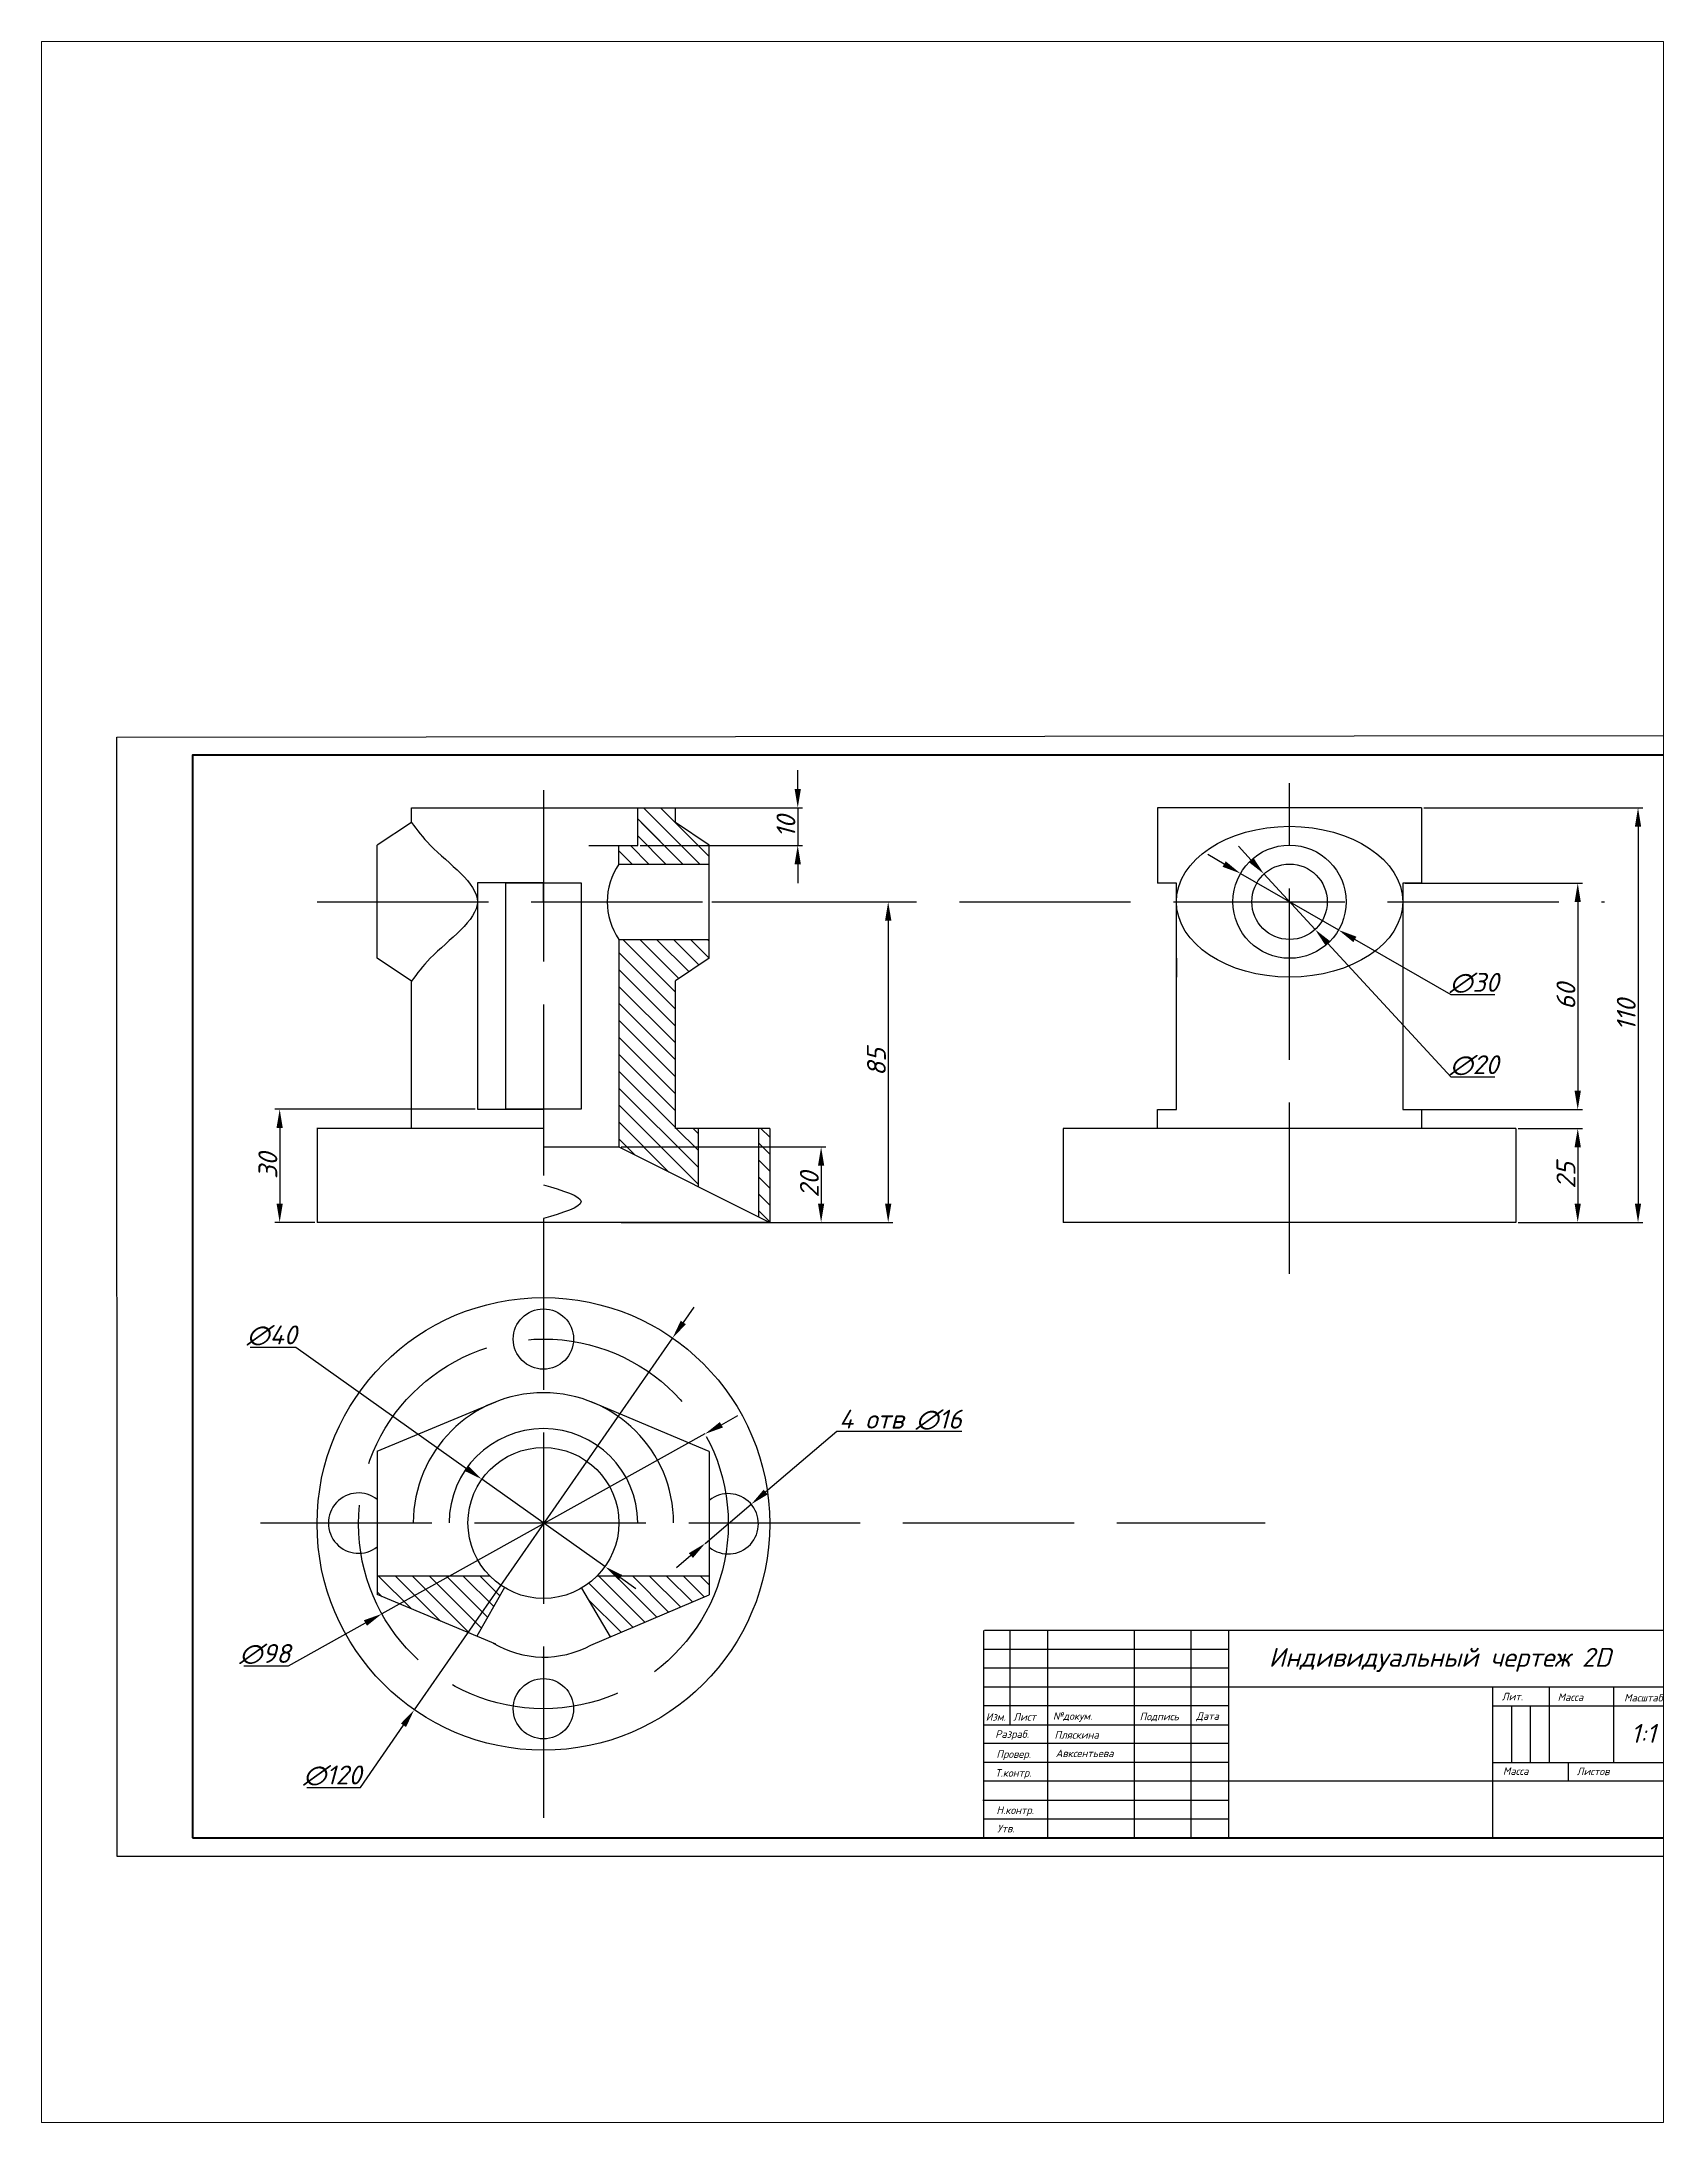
# Paper-space layout 'Лист1' of a CAD drawing. Header units: millimetres. Extents: x -22 to 199, y 0 to 284.
# The model-space entities are those that its viewports show. They can reach past a viewport. Long polylines and large blocks are cut down to what shows.
import ezdxf

# ---------------------------------------------------------------- set-up
doc = ezdxf.new("R2010")
doc.units = ezdxf.units.MM
doc.linetypes.add('ACAD_ISO02W100', pattern=[15, 12, -3])
for name, color, linetype in [('Вспомогат', 7, 'Continuous'), ('Рамка', 7, 'Continuous'), ('Текст', 7, 'Continuous')]:
    doc.layers.add(name, color=color, linetype=linetype)
doc.styles.get("Standard").update_dxf_attribs({"font": 'isocpeui.ttf'})
doc.dimstyles.new('ISO-25', dxfattribs={"dimtxt": 5, "dimasz": 5, "dimexe": 1.25, "dimexo": 0.625, "dimtad": 1, "dimtoh": 1, "dimdec": 0, "dimtxsty": 'Standard', "dimcen": 0, "dimadec": 0, "dimazin": 0, "dimtfac": 1, "dimtdec": 0, "dimtmove": 0, "dimatfit": 3, "dimfxl": 1, "dimarcsym": 0})

psp = doc.layouts.new('Лист1')

msp = doc.modelspace()

# ---------------------------------------------------------------- texts
at = {"layer": 'Текст', "lineweight": 30}
for s, height, p in [('Лит.', 2, (367.06, 41.41)), ('Масса', 2, (381.87, 41.26)), ('Масштаб', 2, (399.49, 41.11)), ('Изм.', 2, (230.29, 36.04)), ('Разраб.', 2, (232.79, 31.47)), ('Лист', 2, (237.57, 36.04)), ('№докум.', 2, (248.08, 36.25)), ('Пляскина', 2, (248.5, 31.26)), ('Подпись', 2, (271.07, 36.14)), ('Дата', 2, (286.05, 36.25)), ('1:1', 5, (401.27, 30.16)), ('Провер.', 2, (233.1, 26.17)), ('Авксентьева', 2, (248.81, 26.37)), ('Т.контр.', 2, (232.79, 21.18)), ('Листов', 2, (386.91, 21.58)), ('Н.контр.', 2, (233.1, 11.3)), ('Утв.', 2, (233.31, 6.42))]:
    msp.add_text(s, height=height, dxfattribs=at).set_placement(p)
at = {"layer": 'Текст', "lineweight": 30, "attachment_point": 1}
for s, width, insert, char_height in [('Индивидуальный чертеж 2D', 226.001, (305.3, 55.32), 5), ('Масса', 15.6993, (367.36, 23.65), 2)]:
    msp.add_mtext_dynamic_manual_height_columns(s, width=width, gutter_width=25, heights=[0], dxfattribs=dict(at, insert=insert, char_height=char_height))

# ---------------------------------------------------------------- blocks, each defined once
blk = doc.blocks.new('*D8')
at = {"layer": 'Defpoints', "color": 0, "lineweight": 30, "transparency": 16777216}
for p in [(345.81, 278.01), (370.81, 168.11), (403.18, 168.11)]:
    blk.add_point(p, dxfattribs=at)
at = {"layer": 'Вспомогат', "color": 0, "lineweight": -2, "transparency": 16777216}
for p, q in [((346.43, 278.01), (404.43, 278.01)), ((403.18, 273.01), (403.18, 173.11)), ((371.43, 168.11), (404.43, 168.11))]:
    blk.add_line(p, q, dxfattribs=at)
at = {"layer": 'Вспомогат', "color": 0, "lineweight": 30, "transparency": 16777216}
for points in [[(402.35, 273.01), (404.01, 273.01), (403.18, 278.01)], [(402.35, 173.11), (404.01, 173.11), (403.18, 168.11)]]:
    blk.add_solid(points, dxfattribs=at)
at = {"layer": 'Вспомогат', "color": 0, "lineweight": 30, "transparency": 16777216, "insert": (400.06, 223.06), "char_height": 5, "attachment_point": 5, "rotation": 90}
blk.add_mtext('110', dxfattribs=at)
blk = doc.blocks.new('*D9')
at = {"layer": 'Defpoints', "color": 0, "lineweight": 30, "transparency": 16777216}
for p in [(340.81, 258.01), (340.81, 198.01), (387.2, 198.01)]:
    blk.add_point(p, dxfattribs=at)
at = {"layer": 'Вспомогат', "color": 0, "lineweight": -2, "transparency": 16777216}
for p, q in [((341.43, 258.01), (388.45, 258.01)), ((387.2, 253.01), (387.2, 203.01)), ((341.43, 198.01), (388.45, 198.01))]:
    blk.add_line(p, q, dxfattribs=at)
at = {"layer": 'Вспомогат', "color": 0, "lineweight": 30, "transparency": 16777216}
for points in [[(386.36, 253.01), (388.03, 253.01), (387.2, 258.01)], [(386.36, 203.01), (388.03, 203.01), (387.2, 198.01)]]:
    blk.add_solid(points, dxfattribs=at)
at = {"layer": 'Вспомогат', "color": 0, "lineweight": 30, "transparency": 16777216, "insert": (384.07, 228.01), "char_height": 5, "attachment_point": 5, "rotation": 90}
blk.add_mtext('60', dxfattribs=at)
blk = doc.blocks.new('*D10')
at = {"layer": 'Defpoints', "color": 0, "lineweight": 30, "transparency": 16777216}
for p in [(370.81, 193.01), (371.43, 168.11), (387.2, 168.11)]:
    blk.add_point(p, dxfattribs=at)
at = {"layer": 'Вспомогат', "color": 0, "lineweight": -2, "transparency": 16777216}
for p, q in [((371.43, 193.01), (388.45, 193.01)), ((387.2, 188.01), (387.2, 173.11)), ((372.06, 168.11), (388.45, 168.11))]:
    blk.add_line(p, q, dxfattribs=at)
at = {"layer": 'Вспомогат', "color": 0, "lineweight": 30, "transparency": 16777216}
for points in [[(386.36, 188.01), (388.03, 188.01), (387.2, 193.01)], [(386.36, 173.11), (388.03, 173.11), (387.2, 168.11)]]:
    blk.add_solid(points, dxfattribs=at)
at = {"layer": 'Вспомогат', "color": 0, "lineweight": 30, "transparency": 16777216, "insert": (384.07, 180.56), "char_height": 5, "attachment_point": 5, "rotation": 90}
blk.add_mtext('25', dxfattribs=at)
blk = doc.blocks.new('*D11')
at = {"layer": 'Defpoints', "color": 0, "lineweight": 30, "transparency": 16777216}
for p in [(304.03, 260.47), (317.58, 245.75)]:
    blk.add_point(p, dxfattribs=at)
at = {"layer": 'Вспомогат', "color": 0, "lineweight": -2, "transparency": 16777216}
for p, q in [((300.65, 264.15), (297.26, 267.82)), ((304.03, 260.47), (317.58, 245.75)), ((353.62, 206.61), (320.97, 242.08)), ((365.25, 206.61), (353.62, 206.61))]:
    blk.add_line(p, q, dxfattribs=at)
at = {"layer": 'Вспомогат', "color": 0, "lineweight": 30, "transparency": 16777216}
for points in [[(301.26, 264.71), (300.03, 263.58), (304.03, 260.47)], [(321.58, 242.64), (320.35, 241.51), (317.58, 245.75)]]:
    blk.add_solid(points, dxfattribs=at)
at = {"layer": 'Вспомогат', "color": 0, "lineweight": 30, "transparency": 16777216, "insert": (359.75, 209.74), "char_height": 5, "attachment_point": 5}
blk.add_mtext('∅20', dxfattribs=at)
blk = doc.blocks.new('*D12')
at = {"layer": 'Defpoints', "color": 0, "lineweight": 30, "transparency": 16777216}
for p in [(297.81, 260.6), (323.8, 245.62)]:
    blk.add_point(p, dxfattribs=at)
at = {"layer": 'Вспомогат', "color": 0, "lineweight": -2, "transparency": 16777216}
for p, q in [((293.48, 263.1), (289.14, 265.59)), ((297.81, 260.6), (323.8, 245.62)), ((353.62, 228.44), (328.14, 243.13)), ((365.25, 228.44), (353.62, 228.44))]:
    blk.add_line(p, q, dxfattribs=at)
at = {"layer": 'Вспомогат', "color": 0, "lineweight": 30, "transparency": 16777216}
for points in [[(293.89, 263.82), (293.06, 262.37), (297.81, 260.6)], [(328.55, 243.85), (327.72, 242.4), (323.8, 245.62)]]:
    blk.add_solid(points, dxfattribs=at)
at = {"layer": 'Вспомогат', "color": 0, "lineweight": 30, "transparency": 16777216, "insert": (359.75, 231.57), "char_height": 5, "attachment_point": 5}
blk.add_mtext('∅30', dxfattribs=at)
blk = doc.blocks.new('*D13')
at = {"layer": 'Defpoints', "color": 0, "lineweight": 30, "transparency": 16777216}
for p in [(138.03, 278.01), (138.03, 268.04), (180.44, 268.04)]:
    blk.add_point(p, dxfattribs=at)
at = {"layer": 'Вспомогат', "color": 0, "lineweight": -2, "transparency": 16777216}
for p, q in [((180.44, 283.01), (180.44, 288.01)), ((138.65, 278.01), (181.69, 278.01)), ((180.44, 278.01), (180.44, 268.04)), ((138.65, 268.04), (181.69, 268.04)), ((180.44, 263.04), (180.44, 258.04))]:
    blk.add_line(p, q, dxfattribs=at)
at = {"layer": 'Вспомогат', "color": 0, "lineweight": 30, "transparency": 16777216}
for points in [[(179.61, 283.01), (181.28, 283.01), (180.44, 278.01)], [(179.61, 263.04), (181.28, 263.04), (180.44, 268.04)]]:
    blk.add_solid(points, dxfattribs=at)
at = {"layer": 'Вспомогат', "color": 0, "lineweight": 30, "transparency": 16777216, "insert": (177.32, 273.02), "char_height": 5, "attachment_point": 5, "rotation": 90}
blk.add_mtext('10', dxfattribs=at)
blk = doc.blocks.new('*D14')
at = {"layer": 'Defpoints', "color": 0, "lineweight": 30, "transparency": 16777216}
for p in [(157, 253.11), (173.03, 168.11), (204.42, 168.11)]:
    blk.add_point(p, dxfattribs=at)
at = {"layer": 'Вспомогат', "color": 0, "lineweight": -2, "transparency": 16777216}
for p, q in [((157.63, 253.11), (205.67, 253.11)), ((204.42, 248.11), (204.42, 173.11)), ((173.65, 168.11), (205.67, 168.11))]:
    blk.add_line(p, q, dxfattribs=at)
at = {"layer": 'Вспомогат', "color": 0, "lineweight": 30, "transparency": 16777216}
for points in [[(203.59, 248.11), (205.26, 248.11), (204.42, 253.11)], [(203.59, 173.11), (205.26, 173.11), (204.42, 168.11)]]:
    blk.add_solid(points, dxfattribs=at)
at = {"layer": 'Вспомогат', "color": 0, "lineweight": 30, "transparency": 16777216, "insert": (201.3, 210.61), "char_height": 5, "attachment_point": 5, "rotation": 90}
blk.add_mtext('85', dxfattribs=at)
blk = doc.blocks.new('*D15')
at = {"layer": 'Defpoints', "color": 0, "lineweight": 30, "transparency": 16777216}
for p in [(133.03, 188.11), (133.03, 168.11), (186.64, 168.11)]:
    blk.add_point(p, dxfattribs=at)
at = {"layer": 'Вспомогат', "color": 0, "lineweight": -2, "transparency": 16777216}
for p, q in [((133.65, 188.11), (187.89, 188.11)), ((186.64, 183.11), (186.64, 173.11)), ((133.65, 168.11), (187.89, 168.11))]:
    blk.add_line(p, q, dxfattribs=at)
at = {"layer": 'Вспомогат', "color": 0, "lineweight": 30, "transparency": 16777216}
for points in [[(185.81, 183.11), (187.47, 183.11), (186.64, 188.11)], [(185.81, 173.11), (187.47, 173.11), (186.64, 168.11)]]:
    blk.add_solid(points, dxfattribs=at)
at = {"layer": 'Вспомогат', "color": 0, "lineweight": 30, "transparency": 16777216, "insert": (183.52, 178.11), "char_height": 5, "attachment_point": 5, "rotation": 90}
blk.add_mtext('20', dxfattribs=at)
blk = doc.blocks.new('*D16')
at = {"layer": 'Defpoints', "color": 0, "lineweight": 30, "transparency": 16777216}
for p in [(95.53, 198.11), (43.12, 168.11), (53.03, 168.11)]:
    blk.add_point(p, dxfattribs=at)
at = {"layer": 'Вспомогат', "color": 0, "lineweight": -2, "transparency": 16777216}
for p, q in [((94.9, 198.11), (41.87, 198.11)), ((43.12, 193.11), (43.12, 173.11)), ((52.4, 168.11), (41.87, 168.11))]:
    blk.add_line(p, q, dxfattribs=at)
at = {"layer": 'Вспомогат', "color": 0, "lineweight": 30, "transparency": 16777216}
for points in [[(42.28, 193.11), (43.95, 193.11), (43.12, 198.11)], [(42.28, 173.11), (43.95, 173.11), (43.12, 168.11)]]:
    blk.add_solid(points, dxfattribs=at)
at = {"layer": 'Вспомогат', "color": 0, "lineweight": 30, "transparency": 16777216, "insert": (39.99, 183.11), "char_height": 5, "attachment_point": 5, "rotation": 90}
blk.add_mtext('30', dxfattribs=at)
blk = doc.blocks.new('*D17')
at = {"layer": 'Defpoints', "color": 0, "lineweight": 30, "transparency": 16777216}
for p in [(96.72, 100.01), (129.34, 76.87)]:
    blk.add_point(p, dxfattribs=at)
at = {"layer": 'Вспомогат', "color": 0, "lineweight": -2, "transparency": 16777216}
for p, q in [((35.26, 135), (47.39, 135)), ((47.39, 135), (92.64, 102.9)), ((129.34, 76.87), (96.72, 100.01)), ((133.42, 73.97), (137.5, 71.08))]:
    blk.add_line(p, q, dxfattribs=at)
at = {"layer": 'Вспомогат', "color": 0, "lineweight": 30, "transparency": 16777216}
for points in [[(93.12, 103.58), (92.16, 102.22), (96.72, 100.01)], [(133.9, 74.65), (132.94, 73.29), (129.34, 76.87)]]:
    blk.add_solid(points, dxfattribs=at)
at = {"layer": 'Вспомогат', "color": 0, "lineweight": 30, "transparency": 16777216, "insert": (41.01, 138.12), "char_height": 5, "attachment_point": 5}
blk.add_mtext('∅40', dxfattribs=at)
blk = doc.blocks.new('*D18')
at = {"layer": 'Defpoints', "color": 0, "lineweight": 30, "transparency": 16777216}
for p in [(155.84, 112.03), (70.22, 64.35)]:
    blk.add_point(p, dxfattribs=at)
at = {"layer": 'Вспомогат', "color": 0, "lineweight": -2, "transparency": 16777216}
for p, q in [((160.21, 114.47), (164.58, 116.9)), ((155.84, 112.03), (70.22, 64.35)), ((45.42, 50.54), (65.85, 61.92)), ((33.62, 50.54), (45.42, 50.54))]:
    blk.add_line(p, q, dxfattribs=at)
at = {"layer": 'Вспомогат', "color": 0, "lineweight": 30, "transparency": 16777216}
for points in [[(159.8, 115.19), (160.61, 113.74), (155.84, 112.03)], [(65.44, 62.65), (66.26, 61.19), (70.22, 64.35)]]:
    blk.add_solid(points, dxfattribs=at)
at = {"layer": 'Вспомогат', "color": 0, "lineweight": 30, "transparency": 16777216, "insert": (39.21, 53.67), "char_height": 5, "attachment_point": 5}
blk.add_mtext('∅98', dxfattribs=at)
blk = doc.blocks.new('*D19')
at = {"layer": 'Defpoints', "color": 0, "lineweight": 30, "transparency": 16777216}
for p in [(147.26, 137.47), (78.79, 38.92)]:
    blk.add_point(p, dxfattribs=at)
at = {"layer": 'Вспомогат', "color": 0, "lineweight": -2, "transparency": 16777216}
for p, q in [((150.12, 141.57), (152.97, 145.68)), ((147.26, 137.47), (78.79, 38.92)), ((64.5, 18.34), (75.94, 34.81)), ((50.29, 18.34), (64.5, 18.34))]:
    blk.add_line(p, q, dxfattribs=at)
at = {"layer": 'Вспомогат', "color": 0, "lineweight": 30, "transparency": 16777216}
for points in [[(149.43, 142.05), (150.8, 141.1), (147.26, 137.47)], [(75.26, 35.29), (76.62, 34.34), (78.79, 38.92)]]:
    blk.add_solid(points, dxfattribs=at)
at = {"layer": 'Вспомогат', "color": 0, "lineweight": 30, "transparency": 16777216, "insert": (57.08, 21.47), "char_height": 5, "attachment_point": 5}
blk.add_mtext('∅120', dxfattribs=at)
blk = doc.blocks.new('*D20')
at = {"layer": 'Defpoints', "color": 0, "lineweight": 30, "transparency": 16777216}
for p in [(168.12, 93.39), (155.93, 83.03)]:
    blk.add_point(p, dxfattribs=at)
at = {"layer": 'Вспомогат', "color": 0, "lineweight": -2, "transparency": 16777216}
for p, q in [((190.79, 112.65), (171.94, 96.63)), ((223.91, 112.65), (190.79, 112.65)), ((155.93, 83.03), (168.12, 93.39)), ((152.12, 79.79), (148.31, 76.56))]:
    blk.add_line(p, q, dxfattribs=at)
at = {"layer": 'Вспомогат', "color": 0, "lineweight": 30, "transparency": 16777216}
for points in [[(171.4, 97.26), (172.47, 95.99), (168.12, 93.39)], [(151.58, 80.43), (152.66, 79.16), (155.93, 83.03)]]:
    blk.add_solid(points, dxfattribs=at)
at = {"layer": 'Вспомогат', "color": 0, "lineweight": 30, "transparency": 16777216, "insert": (207.66, 115.78), "char_height": 5, "attachment_point": 5}
blk.add_mtext('4 отв ∅16', dxfattribs=at)

# ---------------------------------------------------------------- dimensions: what is measured, and where the dimension line sits
at = {"layer": 'Вспомогат', "lineweight": 30}
for base, p1, p2, picture, middle in [((180.44, 268.04), (138.03, 278.01), (138.03, 268.04), '*D13', (177.32, 273.02)), ((403.18, 168.11), (345.81, 278.01), (370.81, 168.11), '*D8', (400.06, 223.06)), ((387.2, 198.01), (340.81, 258.01), (340.81, 198.01), '*D9', (384.07, 228.01)), ((204.42, 168.11), (157, 253.11), (173.03, 168.11), '*D14', (201.3, 210.61)), ((43.12, 168.11), (95.53, 198.11), (53.03, 168.11), '*D16', (39.99, 183.11)), ((387.2, 168.11), (370.81, 193.01), (371.43, 168.11), '*D10', (384.07, 180.56))]:
    dim = msp.add_linear_dim(base=base, p1=p1, p2=p2, angle=90, dimstyle='ISO-25', dxfattribs=at)
    dim.commit()
    dim.dimension.update_dxf_attribs({"geometry": picture, "text_midpoint": middle})
for p1, p2, picture, middle in [((297.81, 260.6), (323.8, 245.62), '*D12', (359.75, 228.44)), ((304.03, 260.47), (317.58, 245.75), '*D11', (359.75, 206.61)), ((147.26, 137.47), (78.79, 38.92), '*D19', (57.08, 18.34)), ((129.34, 76.87), (96.72, 100.01), '*D17', (41.01, 135)), ((155.84, 112.03), (70.22, 64.35), '*D18', (39.21, 50.54))]:
    dim = msp.add_diameter_dim_2p(p1=p1, p2=p2, dimstyle='ISO-25', dxfattribs=at)
    dim.commit()
    dim.dimension.update_dxf_attribs({"geometry": picture, "text_midpoint": middle, "dimtype": 163})
dim = msp.add_linear_dim(base=(186.64, 168.11), p1=(133.03, 188.11), p2=(133.03, 168.11), angle=90, dimstyle='ISO-25', dxfattribs=at)
dim.commit()
dim.dimension.update_dxf_attribs({"geometry": '*D15', "text_midpoint": (186.64, 178.11), "dimtype": 160})
dim = msp.add_diameter_dim_2p(p1=(155.93, 83.03), p2=(168.12, 93.39), text='4 отв <>', dimstyle='ISO-25', dxfattribs=at)
dim.commit()
dim.dimension.update_dxf_attribs({"geometry": '*D20', "text_midpoint": (207.66, 112.65), "dimtype": 163})

# ---------------------------------------------------------------- hatches: boundary and pattern name
at = {"layer": 'Вспомогат', "lineweight": 30}
h = msp.add_hatch(dxfattribs=at)
h.set_pattern_fill('ANSI31', color=256, angle=90)
h.paths.add_polyline_path([(138.03, 278.01), (138.03, 268.04), (133.03, 268.04), (133.03, 263.11), (157, 263.11), (157, 268.11), (148.03, 274.14), (148.03, 278.01)])
h = msp.add_hatch(dxfattribs=at)
h.set_pattern_fill('ANSI31', color=256, angle=90)
h.paths.add_polyline_path([(138.03, 274.14), (138.03, 268.04), (133.03, 268.04), (133.03, 263.11), (157, 263.11), (157, 268.11), (148.03, 274.14)])
h.paths.add_polyline_path([(133.03, 188.11), (154.03, 177.61), (154.03, 193.04), (148.03, 193.04), (148.03, 232.12), (157, 238.11), (157, 243.11), (133.03, 243.11)])
h = msp.add_hatch(dxfattribs=at)
h.set_pattern_fill('ANSI31', color=256, angle=90)
h.paths.add_polyline_path([(173.03, 193.04), (170.03, 193.04), (170.03, 169.61), (173.03, 168.11)])
h = msp.add_hatch(dxfattribs=at)
h.set_pattern_fill('ANSI31', color=256, angle=90)
h.set_pattern_definition([(135, (91.4576, 70.1922), (-2.24506, -2.24506), [])])
h.paths.add_polyline_path([(102.7, 71.31, -0.06329), (98.75, 74.44), (69, 74.44), (69, 69.44), (95.37, 58.42)])
h = msp.add_hatch(dxfattribs=at)
h.set_pattern_fill('ANSI31', color=256, angle=90)
h.paths.add_polyline_path([(157, 74.44), (127.31, 74.44, -0.066441), (123.14, 71.18), (130.72, 58.24), (157, 69.4)])

# ---------------------------------------------------------------- linework, layer by layer
at = {"layer": 'Вспомогат', "linetype": 'ACAD_ISO02W100', "lineweight": 30}
for p, q in [((113.03, 282.66), (113.03, 8.19)), ((310.81, 154.47), (310.81, 284.53)), ((53.03, 253.11), (394.28, 253.11)), ((38.05, 88.44), (304.37, 88.44))]:
    msp.add_line(p, q, dxfattribs=at)
at = {"layer": 'Вспомогат', "lineweight": 30}
for p, q in [((78.03, 278.01), (148.03, 278.01)), ((78.03, 274.14), (78.03, 278.01)), ((138.03, 268.04), (138.03, 278.01)), ((148.03, 274.14), (148.03, 278.01)), ((345.81, 278.01), (275.81, 278.01)), ((275.81, 278.01), (275.81, 258.01)), ((345.81, 278.01), (345.81, 258.01)), ((78.03, 274.14), (69, 268.11)), ((157, 268.11), (148.03, 274.14)), ((69, 238.11), (69, 268.11)), ((125.03, 268.04), (138.03, 268.04)), ((133.03, 263.11), (133.03, 268.04)), ((157, 238.11), (157, 268.11)), ((133.03, 263.11), (157, 263.11)), ((113.03, 258.11), (95.53, 258.11)), ((95.53, 258.11), (95.53, 252.11)), ((103.03, 198.11), (103.03, 258.11)), ((103.03, 258.11), (113.03, 258.11)), ((113.03, 253.11), (113.03, 258.11)), ((113.03, 258.11), (123.03, 258.11)), ((123.03, 258.11), (123.03, 198.11)), ((280.81, 258.01), (275.81, 258.01)), ((280.81, 198.01), (280.81, 258.01)), ((345.81, 258.01), (340.81, 258.01)), ((340.81, 258.01), (340.81, 198.01)), ((95.53, 252.11), (95.53, 198.11)), ((133.03, 243.11), (133.03, 188.11)), ((133.03, 243.11), (157, 243.11)), ((78.03, 232.04), (69, 238.11)), ((157, 238.11), (148.03, 232.12)), ((280.81, 238.11), (280.81, 233.11)), ((78.03, 193.04), (78.03, 232.04)), ((148.03, 193.04), (148.03, 232.12)), ((53.03, 193.14), (53.03, 168.11)), ((95.53, 198.11), (113.03, 198.11)), ((113.03, 198.11), (103.03, 198.11)), ((123.03, 198.11), (113.03, 198.11)), ((275.81, 193.01), (275.81, 198.01)), ((275.81, 198.01), (280.81, 198.01)), ((340.81, 198.01), (345.81, 198.01)), ((345.81, 198.01), (345.81, 193.01)), ((113.03, 193.04), (53.03, 193.04)), ((113.03, 188.11), (133.03, 188.11)), ((133.03, 188.11), (173.03, 168.11)), ((173.03, 193.04), (148.03, 193.04)), ((154.03, 193.04), (154.03, 177.61)), ((170.03, 193.04), (170.03, 169.61)), ((173.03, 193.04), (173.03, 168.11)), ((370.81, 193.01), (250.81, 193.01)), ((250.81, 193.01), (250.81, 168.11)), ((345.81, 193.01), (275.81, 193.01)), ((370.81, 193.01), (370.81, 168.11)), ((173.03, 168.11), (53.03, 168.11)), ((370.81, 168.11), (250.81, 168.11)), ((69, 107.44), (100.41, 120.58)), ((157, 107.4), (125.67, 120.54)), ((69, 107.44), (69, 69.44)), ((157, 107.4), (157, 69.4)), ((69, 74.44), (98.75, 74.44)), ((127.31, 74.44), (157.06, 74.44)), ((100.43, 56.3), (69, 69.44)), ((102.7, 71.31), (95.37, 58.42)), ((123.14, 71.18), (130.73, 58.22)), ((125.61, 56.07), (157, 69.4)), ((125.61, 56.07), (125.61, 56.07))]:
    msp.add_line(p, q, dxfattribs=at)
for centre, radius in [((310.81, 253.11), 15), ((310.81, 253.11), 10), ((113.03, 88.19), 60), ((113.03, 137.19), 8), ((113.03, 88.44), 20), ((113.03, 39.19), 8)]:
    msp.add_circle(centre, radius, dxfattribs=at)
at = {"layer": 'Вспомогат', "linetype": 'ACAD_ISO02W100', "lineweight": 30}
msp.add_circle((113.03, 88.19), 49, dxfattribs=at)
at = {"layer": 'Вспомогат', "lineweight": 30}
for centre, radius, start, end in [((147.62, 253.11), 17.69, 145.5786, 214.4214), ((113.03, 88.44), 34.5, 0.0008, 180.0008), ((113.03, 88.44), 25, 0.0008, 180.0008), ((113.03, 88.44), 25, 0.0008, 180.0008), ((64.03, 88.39), 8, 51.5838, 308.4162), ((162.03, 88.21), 8, 231.0545, 128.9455), ((113.12, 78.94), 26.06, 238.9597, 298.643)]:
    msp.add_arc(centre, radius, start, end, dxfattribs=at)
msp.add_ellipse((310.81, 253.11), major_axis=(-30, 0), ratio=0.666667, dxfattribs=at)
for points in [[(78.03, 274.14), (83.03, 268.11), (95.53, 253.11), (83.03, 238.11), (78.03, 232.04)], [(113.03, 178.11), (123.03, 173.61), (113.03, 169.11)]]:
    msp.add_spline(points, degree=3, dxfattribs=at)
at = {"layer": 'Рамка'}
for p, q in [((-0.01, 296.69), (419.7, 297.18)), ((0.02, 0.02), (-0.01, 296.69)), ((419.98, 0.04), (0.02, 0.04))]:
    msp.add_line(p, q, dxfattribs=at)
at = {"layer": 'Рамка', "lineweight": 30}
for p, q in [((229.64, 59.9), (229.64, 5)), ((229.92, 60), (414.92, 60)), ((236.64, 59.97), (236.64, 34.9)), ((246.62, 59.97), (246.62, 5.07)), ((269.61, 59.86), (269.61, 4.97)), ((284.68, 59.9), (284.68, 5.01)), ((294.62, 60), (294.62, 5)), ((229.61, 50.01), (294.58, 50.01)), ((229.64, 55), (294.62, 55)), ((229.6, 45.01), (414.64, 45.01)), ((364.63, 45.03), (364.63, 5)), ((379.61, 44.91), (379.61, 24.87)), ((396.64, 45.01), (396.64, 24.97)), ((229.67, 40.08), (294.64, 40.08)), ((364.63, 40), (414.52, 40)), ((369.63, 39.89), (369.63, 24.99)), ((374.63, 39.98), (374.63, 24.99)), ((229.6, 34.96), (294.57, 34.96)), ((229.67, 30.03), (294.64, 30.03)), ((229.56, 25.04), (294.53, 25.04)), ((364.63, 24.98), (414.73, 24.98)), ((384.63, 24.99), (384.63, 20.1)), ((229.56, 20.05), (414.69, 20.05)), ((229.5, 14.99), (294.47, 14.99)), ((229.63, 10), (294.6, 10)), ((229.64, 5), (294.62, 5))]:
    msp.add_line(p, q, dxfattribs=at)
at = {"layer": 'Рамка', "lineweight": 200}
msp.add_lwpolyline([(20, 5), (414.7, 5), (414.7, 292), (20, 292)], close=True, dxfattribs=at)

msp.set_redraw_order([(e.dxf.handle, doc.entitydb.next_handle()) for e in msp.query("TEXT MTEXT ATTDEF DIMENSION ARC_DIMENSION")])  # texts and dimensions are drawn at this point

# ---------------------------------------------------------------- viewports
at = {"layer": '0'}
psp.add_viewport(center=(88.18, 141.96), size=(221.01, 283.57), view_center_point=(194.96, 205.32), view_height=551.566, dxfattribs=at)

doc.saveas('drawing.dxf')
